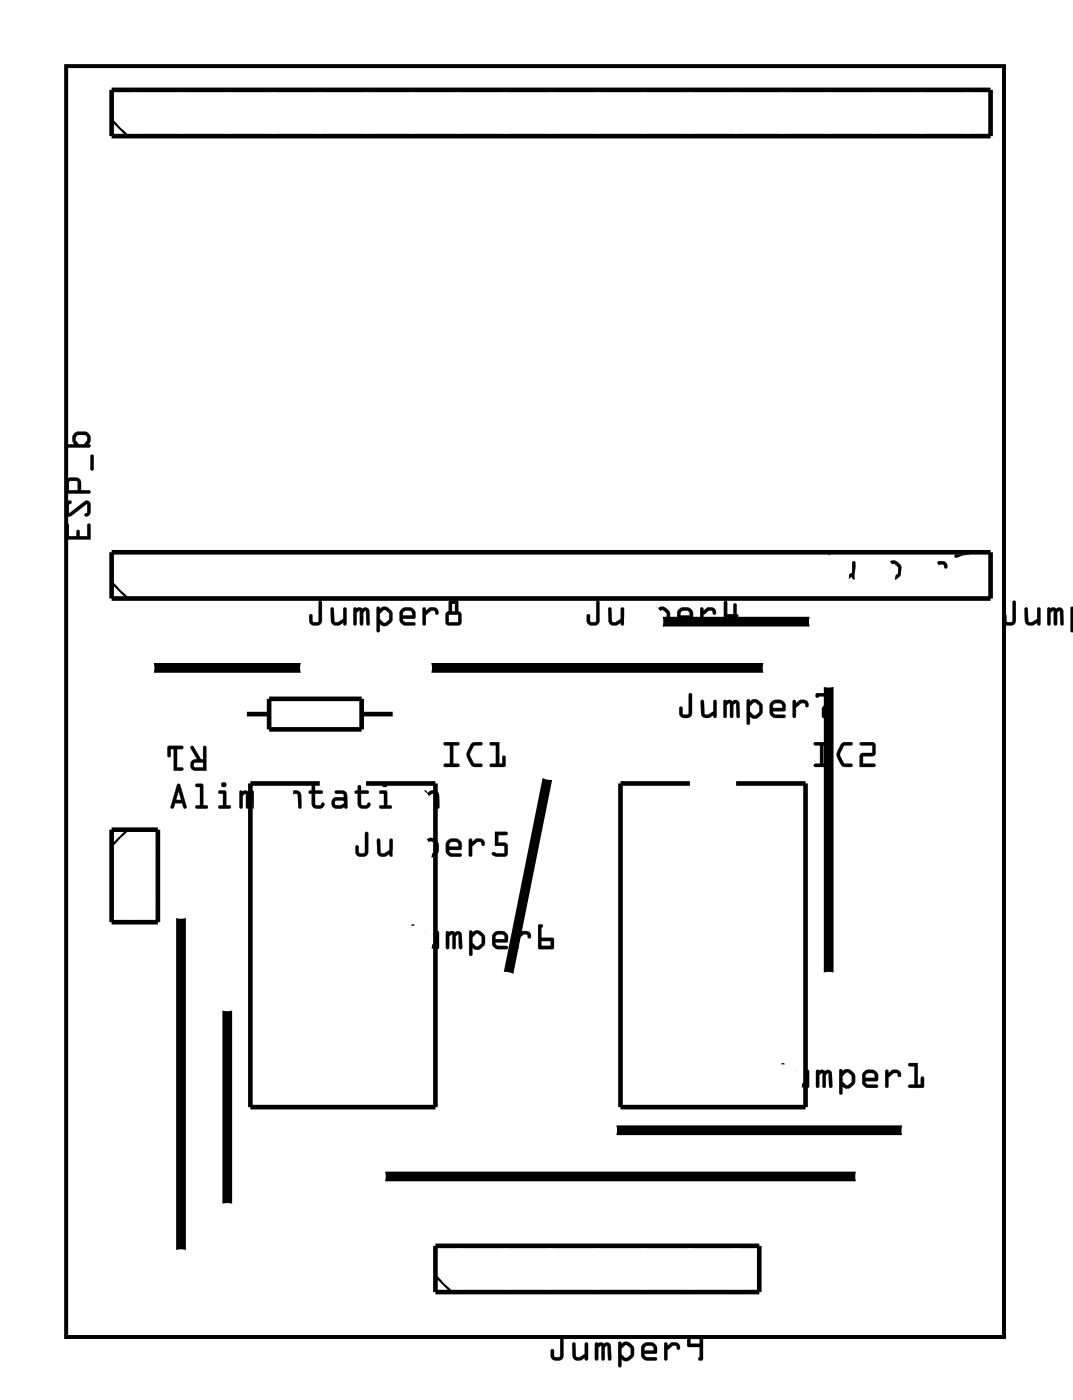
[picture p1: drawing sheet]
<svg xmlns="http://www.w3.org/2000/svg" width="59mm" height="77mm" viewBox="0 0 59 77" stroke-linecap="round" stroke-linejoin="round" font-family="sans-serif">
<path d="M3.6 3.6h51.5v69.8h-51.5z" fill="none" stroke="#000" stroke-width=".2"/>
<g fill="#000">
<path d="M3.6 3.6h51.5v69.8h-51.5zM3.6 3.6v69.8h51.5v-69.8z"/>
<path d="M3.6 28.8h.2v.7h.4v-.3l.1-.1 .1 .1v.3h.4v-.6l.1-.1 .1 .8h-1.4zM3.7 27.6l.1-.1 .1 .1-.1 .1v.5l.8-.7h.2l.2 .2v.5l-.2 .2-.2-.1 .2-.2v-.4l-.9 .6-.2 .1-.1-.2zM3.7 26.3l.2-.1 .4 .1 .1 .1v.5h.5l.1 .2h-1.4zM3.8 26.4v.5h.5l-.1-.5zM5 25l.1 .1v.7h-.1zM4.1 23.8l.2-.1 .5 .1 .2 .1v.3l-.1 .2 .1 .1-.1 .1h-1.3l.1-.2h.4l-.1-.4zM4.2 23.9v.3l.1 .2h.3l.2-.2-.1-.3z"/>
<path d="M3.6 28.8h.2v.7h.4v-.3a.1 .1 0 0 1 .1-.1 .1 .1 0 0 1 .1 .1v.3h.4v-.6a.1 .1 0 0 1 .1-.1 .1 .1 0 0 1 .1 .1v.7h-1.4zM3.6 28.8v.8h1.4l-.1-.8-.1 .1v.6h-.4v-.3l-.1-.1-.1 .1v.3h-.4v-.7zM3.7 27.6l.1-.1a.13 .13 0 0 1 .1 .1 .13 .13 0 0 1-.1 .1v.5l.8-.7 .3 .1 .1 .6-.3 .2a.13 .13 0 0 1 0-.2 .13 .13 0 0 1 .1-.1v-.4l-.9 .6a.21 .21 0 0 1-.2 .1 .21 .21 0 0 1-.1-.2zM3.7 27.6l-.1 .6a.2 .2 0 0 0 .3 .1l.9-.6v.4l-.1 .2h.1l.1-.1 .1-.5a.19 .19 0 0 0-.1-.2 .19 .19 0 0 0-.2 .1l-.9 .6v-.5l.1-.1zM3.7 26.3l.2-.1h.4l.1 .2v.5h.5a.1 .1 0 0 1 .1 .1 .1 .1 0 0 1-.1 .1h-1.3v-.6zM3.7 26.3l-.1 .8h1.4l-.1-.2h-.5v-.5l-.1-.1zM3.8 26.4v.5h.5l-.1-.5zM3.8 26.4h.5v.5h-.5zM5 25h.1l.1 .8a.1 .1 0 0 1-.1 .1 .1 .1 0 0 1-.1-.1zM5 25v.8h.1v-.7zM4.1 23.8l.2-.1 .5 .1 .2 .2-.1 .4a.1 .1 0 0 1 .1 .1 .1 .1 0 0 1-.1 .1h-1.2a.1 .1 0 0 1-.1-.1 .1 .1 0 0 1 .1-.1h.4l-.1-.2zM4.1 23.8l-.1 .4 .1 .2h-.4l-.1 .2h1.3v-.2h-.1l.2-.2-.1-.4-.2-.1zM4.2 24v.2l.1 .2h.3l.2-.2-.1-.3zM4.2 23.9h.5l.1 .1v.2l-.2 .2h-.3l-.2-.2z"/>
<path d="M17.5 33l.2 .1v1a.37 .37 0 0 1-.4 .3 .37 .37 0 0 1-.3-.3v-.3a.1 .1 0 0 1 .1-.1 .1 .1 0 0 1 .1 .1v.4l.3-.1zM17.5 33v1.1l-.3 .1-.1-.5-.1 .1v.3a.35 .35 0 0 0 .3 .3 .35 .35 0 0 0 .4-.3v-1zM18.2 33.4h.1l.1 .7v.1l.4-.2v-.5a.1 .1 0 0 1 .1-.1 .1 .1 0 0 1 .1 .1v.8a.1 .1 0 0 1-.1 .1 .11 .11 0 0 1-.1-.2 .39 .39 0 0 1-.6-.1zM18.2 33.4v.7a.32 .32 0 0 0 .5 .2l.2-.1v.1h.1v-.9h-.1v.6l-.5 .2-.1-.1v-.7zM19.4 33.4h.3l.2 .1a.21 .21 0 0 1 .2-.1 .21 .21 0 0 1 .2 .2v.7a.1 .1 0 0 1-.1 .1 .1 .1 0 0 1-.1-.1v-.8l-.2 .1v.7a.1 .1 0 0 1 0 .1 .1 .1 0 0 1-.1-.1l-.1-.8-.1 .2v.6a.1 .1 0 0 1-.1 .1 .1 .1 0 0 1-.1-.1zM19.4 33.4v.9h.2v-.6l.1-.2 .1 .8h.1v-.7l.2-.1v.8h.2l-.1-.9zM20.7 33.4h.1l.1 .1 .1-.2h.2l.3 .2 .1 .2a.5 .5 0 0 1-.3 .6l-.3 .1-.1-.1v.3a.1 .1 0 0 1-.1 .1 .1 .1 0 0 1-.1-.1zM20.7 33.4v1.2l.1 .1v-.1v-.4l.2 .2 .3-.1 .2-.2v-.4l-.3-.3-.2-.1-.2 .2v-.1zM21 33.5l-.1 .2v.3l.3 .2 .2-.2v-.3l-.2-.2zM21 33.5h.2l.2 .2v.3l-.3 .2-.3-.2 .1-.3zM22 33.5l.3-.1h.3l.1 .1 .1 .2v.3h-.7l.1 .2h.5a.1 .1 0 0 1 .1 .1 .1 .1 0 0 1-.1 .1h-.5l-.2-.2-.1-.2zM22 33.5l-.1 .5 .1 .2 .2 .1h.6v-.1h-.6l-.1-.2h.7v-.3l-.1-.2-.4-.1zM22.1 33.6v.2h.5l-.1-.2zM22.1 33.6l.4-.1 .1 .3h-.5zM23.2 33.4h.2v.2l.2-.2a.33 .33 0 0 1 .3 0 .33 .33 0 0 1 .2 .3 .14 .14 0 0 1-.2 0 .14 .14 0 0 1-.1-.1l-.1-.1-.3 .3v.5a.1 .1 0 0 1-.1 .1 .1 .1 0 0 1-.1-.1zM23.2 33.4l.1 .9h.1v-.5l.3-.3h.1l.2 .3a.23 .23 0 0 0 0-.3 .23 .23 0 0 0-.2-.1h-.2l-.2 .2-.1-.2zM24.7 33h.5v.6l.1 .2v.4l-.1 .2h-.6l-.1-.1v-.5l.1-.2zM24.7 33l-.1 .6-.1 .2v.4l.1 .1h.6l.1-.1v-.4l-.1-.2-.1-.5zM24.6 33.8v.4h.6v-.4zM24.6 33.8h.6v.4h-.6zM24.8 33.2v.4h.2v-.4zM24.8 33.2h.2v.4h-.2z"/>
<path d="M17.5 33l.2 .1v1a.36 .36 0 0 1-.4 .3 .36 .36 0 0 1-.3-.3v-.3l.1-.1v.1l.1 .4 .3-.1zM18.2 33.4h.1l.1 .7v.1l.4-.2 .1-.6h.1v.9h-.1l-.1-.1a.38 .38 0 0 1-.3 .2 .38 .38 0 0 1-.3-.3zM19.4 33.4h.8l.1 .9h-.2v-.8l-.2 .1v.7h-.1l-.1-.8-.1 .2v.6h-.2zM20.7 33.4h.1l.1 .1 .1-.2 .2 .1 .3 .2a.54 .54 0 0 1-.4 .8l-.2-.1-.1 .4h-.1zM21 33.5l-.1 .2v.3l.2 .2 .3-.2v-.3l-.2-.2zM22 33.5l.3-.1h.3l.1 .1 .1 .2v.3h-.7l.1 .2h.6v.1l-.6 .1-.2-.2-.1-.2zM22.1 33.6v.2h.5l-.1-.2zM23.2 33.4h.2v.2l.2-.2a.33 .33 0 0 1 .3 0 .33 .33 0 0 1 .2 .3 .12 .12 0 0 1-.2 0 .12 .12 0 0 1 0-.1l-.2-.1-.3 .3v.5l-.1 .1zM24.7 33l.5 .1v.5l.1 .2v.4l-.1 .1-.6 .1-.1-.2v-.4l.1-.2zM24.6 33.8v.4h.6v-.4zM24.8 33.2v.4h.2v-.4z"/>
<path d="M32.8 33l.1 .1v1a.37 .37 0 0 1-.3 .3 .37 .37 0 0 1-.4-.3v-.3a.1 .1 0 0 1 .1-.1 .1 .1 0 0 1 .1 .1v.4l.3-.1zM32.8 33l-.1 1.1-.3 .1-.1-.5-.1 .1v.3a.35 .35 0 0 0 .4 .3 .35 .35 0 0 0 .3-.3v-1zM33.4 33.4h.2v.7l.1 .1 .4-.2v-.5a.1 .1 0 0 1 .1-.1 .1 .1 0 0 1 .1 .1v.8a.11 .11 0 0 1-.2 .1 .1 .1 0 0 1 0-.2 .39 .39 0 0 1-.7-.1zM33.4 33.4v.7a.32 .32 0 0 0 .5 .2l.2-.1v.1h.1v-.9h-.1v.6l-.4 .2-.1-.1v-.7zM34.7 33.4h.3l.1 .1a.21 .21 0 0 1 .3-.1 .21 .21 0 0 1 .1 .2v.7a.1 .1 0 0 1 0 .1 .1 .1 0 0 1-.1-.1l-.1-.8-.1 .1v.7a.1 .1 0 0 1-.1 .1 .1 .1 0 0 1-.1-.1l-.1-.8-.1 .2v.6a.1 .1 0 0 1-.1 .1 .1 .1 0 0 1-.1-.1zM34.7 33.4v.9h.1v-.6l.1-.2 .1 .8h.2v-.7l.1-.1 .1 .8h.1l-.1-.9zM35.9 33.4h.2v.1l.2-.2h.2l.2 .2 .1 .2a.5 .5 0 0 1-.2 .6l-.3 .1-.2-.1v.3a.1 .1 0 0 1-.1 .1 .1 .1 0 0 1-.1-.1zM36 33.4l-.1 1.2 .1 .1 .1-.1v-.4l.2 .2 .2-.1 .3-.2v-.4l-.3-.3-.2-.1-.2 .2v-.1zM36.3 33.5l-.2 .2v.3l.3 .2 .2-.2v-.3l-.2-.2zM36.3 33.5h.1l.2 .2v.3l-.2 .2-.3-.2v-.3zM37.3 33.5l.2-.1h.3l.2 .1 .1 .2-.1 .3h-.6l.1 .2h.5a.1 .1 0 0 1 .1 .1 .1 .1 0 0 1-.1 .1h-.5l-.2-.2-.1-.2zM37.3 33.5l-.1 .5 .1 .2 .2 .1h.5v-.1h-.5l-.2-.2h.7v-.3l-.1-.2-.4-.1zM37.4 33.6v.2h.5l-.1-.2zM37.4 33.6l.4-.1 .1 .3h-.6zM38.5 33.4h.1v.2l.2-.2a.33 .33 0 0 1 .4 0 .33 .33 0 0 1 .1 .3 .14 .14 0 0 1-.2 0 .14 .14 0 0 1 0-.1l-.2-.1-.3 .3v.5a.1 .1 0 0 1-.1 .1 .1 .1 0 0 1-.1-.1zM38.5 33.4v.9h.1v-.5l.3-.3h.2l.2 .3a.23 .23 0 0 0 0-.3 .23 .23 0 0 0-.2-.1h-.3l-.2 .2v-.2zM39.8 33h.1v.7h.4v-.5a.1 .1 0 0 1 .1-.1 .1 .1 0 0 1 .1 .1l-.1 .5a.09 .09 0 0 1 .1 .1 .09 .09 0 0 1-.1 .1l.1 .4a.1 .1 0 0 1-.1 .1 .1 .1 0 0 1-.1-.1v-.4h-.6zM39.8 33l-.1 .9h.6v.4h.1v-.4l.1-.1-.1-.1v-.5h-.1v.5h-.4v-.6z"/>
<path d="M32.8 33l.1 .1v1a.36 .36 0 0 1-.3 .3 .36 .36 0 0 1-.4-.3v-.3l.1-.1 .1 .1v.4l.3-.1zM33.4 33.4h.2v.7l.1 .1 .4-.2v-.6h.1v.9h-.1v-.1a.38 .38 0 0 1-.4 .2 .38 .38 0 0 1-.3-.3zM34.7 33.4h.7l.1 .9h-.1l-.1-.8-.1 .1v.7h-.2v-.8l-.2 .2v.6h-.1zM35.9 33.4h.2v.1l.2-.2 .2 .1 .3 .2a.54 .54 0 0 1-.4 .8l-.3-.1v.4h-.2zM36.3 33.5l-.2 .2v.3l.3 .2 .2-.2v-.3l-.2-.2zM37.3 33.5l.2-.1h.3l.2 .1 .1 .2-.1 .3h-.6l.1 .2h.5v.1l-.5 .1-.2-.2-.1-.2zM37.4 33.6v.2h.5l-.1-.2zM38.5 33.4h.1v.2l.2-.2a.33 .33 0 0 1 .4 0 .33 .33 0 0 1 .1 .3 .12 .12 0 0 1-.2 0 .12 .12 0 0 1 0-.1l-.2-.1-.3 .3v.5l-.1 .1zM39.8 33l.1 .1v.6h.4v-.5h.1v.5l.1 .1-.1 .1v.5l-.1-.1v-.4h-.6z"/>
<path d="M37.8 38.1l.2 .1v1a.37 .37 0 0 1-.4 .3 .37 .37 0 0 1-.3-.3v-.3a.1 .1 0 0 1 .1-.1 .1 .1 0 0 1 .1 .1v.3h.3zM37.8 38.1v1.1h-.3l-.1-.4-.1 .1v.3a.35 .35 0 0 0 .3 .2 .35 .35 0 0 0 .4-.2v-1zM38.5 38.5h.2v.7l.1 .1 .4-.2v-.6a.1 .1 0 0 1 .1-.1 .1 .1 0 0 1 .1 .1v.8a.11 .11 0 0 1-.2 .1 .1 .1 0 0 1 0-.1 .39 .39 0 0 1-.7-.1zM38.5 38.5v.7a.32 .32 0 0 0 .5 .2l.2-.1v.1h.1v-.9h-.1v.6l-.4 .2-.1-.1-.1-.7zM39.7 38.5l.3-.1 .2 .1a.21 .21 0 0 1 .2 0 .21 .21 0 0 1 .2 .1v.7a.1 .1 0 0 1-.1 .1 .1 .1 0 0 1-.1 0v-.8l-.1 .1v.6a.1 .1 0 0 1-.1 .1 .1 .1 0 0 1-.1-.1l-.1-.7-.1 .1v.6a.1 .1 0 0 1-.1 .1 .1 .1 0 0 1-.1-.1zM39.8 38.5v.9h.1v-.7l.1-.1 .1 .8h.1v-.7l.2-.1v.8h.2l-.1-.9zM41 38.4h.2v.1l.1-.1h.3l.2 .2 .1 .2a.5 .5 0 0 1-.3 .6l-.2 .1-.2-.2v.4a.1 .1 0 0 1-.1 .1 .1 .1 0 0 1-.1-.1zM41 38.4v1.3l.1 .1 .1-.1v-.4l.2 .2 .2-.1 .2-.2 .1-.4-.4-.4h-.2l-.1 .2-.1-.2zM41.4 38.6l-.2 .2v.3l.3 .2 .2-.2v-.3l-.2-.2zM41.4 38.6h.1l.2 .2v.3l-.2 .2-.3-.2v-.3zM42.3 38.6l.3-.2h.3l.1 .2 .1 .2v.2l-.7 .1 .2 .1 .4 .1a.1 .1 0 0 1 .1 .1 .1 .1 0 0 1-.1 0h-.5l-.2-.1v-.2zM42.3 38.6v.5l.1 .2 .2 .1h.5v-.1h-.5l-.2-.2 .7-.1v-.2l-.1-.3h-.4zM42.5 38.7l-.1 .2h.6l-.2-.3zM42.5 38.7l.4-.1 .1 .3h-.6zM43.5 38.5h.2v.1l.2-.1a.33 .33 0 0 1 .4 0 .33 .33 0 0 1 .1 .3 .14 .14 0 0 1-.2 0 .14 .14 0 0 1 0-.2h-.2l-.3 .3v.4a.1 .1 0 0 1-.1 .1 .1 .1 0 0 1-.1-.1zM43.6 38.5v.9h.1v-.5l.3-.3h.2l.1 .2a.23 .23 0 0 0 .1-.2 .23 .23 0 0 0-.3-.1h-.2l-.2 .2v-.2zM44.8 38.1h.9v.5l-.4 .3v.4a.1 .1 0 0 1-.1 .1 .1 .1 0 0 1-.1-.1v-.4l.4-.3v-.3h-.5h-.2zM44.8 38.1v.2l.7-.1v.4l-.4 .3v.5h.1l.1-.5 .3-.3 .1-.5z"/>
<path d="M37.8 38.1l.2 .1v1a.36 .36 0 0 1-.4 .2 .36 .36 0 0 1-.3-.2v-.3l.1-.1 .1 .1v.3h.3zM38.5 38.5h.1l.1 .7 .1 .1 .4-.2v-.6h.1v.9h-.1v-.1a.38 .38 0 0 1-.4 .1 .38 .38 0 0 1-.3-.2zM39.7 38.5h.8l.1 .9h-.1l-.1-.8-.1 .1-.1 .7h-.1l-.1-.8-.1 .1v.7h-.2zM41 38.4h.1l.1 .1 .1-.1h.3l.3 .3a.54 .54 0 0 1-.4 .8l-.3-.2v.5h-.2zM41.4 38.6l-.2 .2v.3l.3 .2 .2-.2v-.3l-.2-.2zM42.3 38.6l.3-.2 .3 .1 .1 .1 .1 .2v.2l-.7 .1 .2 .2h.5v.1h-.5l-.2-.1-.1-.2zM42.5 38.7l-.1 .2h.6l-.1-.3zM43.5 38.5h.2v.1l.2-.1a.33 .33 0 0 1 .3 0 .33 .33 0 0 1 .2 .3 .12 .12 0 0 1-.2 0 .12 .12 0 0 1 0-.2h-.2l-.3 .3v.5h-.1zM44.8 38.1h.9l-.1 .5-.3 .3v.5h-.2v-.5l.4-.3v-.3h-.7z"/>
<path d="M45.5 30.5h.1v1.1a.37 .37 0 0 1-.3 .2 .37 .37 0 0 1-.4-.2v-.3a.1 .1 0 0 1 .1-.1 .1 .1 0 0 1 .1 .1v.3h.3zM45.5 30.5l-.1 1.1h-.3l-.1-.4-.1 .1v.3a.35 .35 0 0 0 .4 .2 .35 .35 0 0 0 .3-.2v-1.1zM46.1 30.8l.2 .1v.7h.1l.4-.1v-.6a.1 .1 0 0 1 .1-.1 .1 .1 0 0 1 .1 .1v.8a.11 .11 0 0 1-.2 .1 .1 .1 0 0 1 0-.1 .39 .39 0 0 1-.7-.1zM46.1 30.9v.7a.32 .32 0 0 0 .5 .2l.2-.1v.1h.1v-.9h-.1v.6l-.4 .2-.1-.1v-.7zM47.4 30.8h.3l.1 .1a.21 .21 0 0 1 .3-.1 .21 .21 0 0 1 .1 .2v.7a.1 .1 0 0 1 0 .1 .1 .1 0 0 1-.1-.1l-.1-.7-.1 .1v.6a.1 .1 0 0 1-.1 .1 .1 .1 0 0 1-.1-.1l-.1-.7-.1 .1v.6a.1 .1 0 0 1-.1 .1 .1 .1 0 0 1-.1-.1zM47.4 30.9v.9h.1v-.7l.1-.1 .1 .8h.2v-.7l.1-.1 .1 .7 .1 .1-.1-.9zM48.6 30.8h.2v.1l.2-.1h.2l.2 .2 .1 .2a.5 .5 0 0 1-.2 .6l-.3 .1-.2-.2v.4a.1 .1 0 0 1-.1 .1 .1 .1 0 0 1-.1-.1zM48.7 30.8l-.1 1.3 .1 .1 .1-.1v-.4l.2 .1h.2l.3-.2v-.4l-.3-.4h-.2l-.2 .1v-.1zM49 31l-.2 .2v.3l.3 .2 .2-.2v-.3l-.2-.2zM49 31h.1l.2 .2v.3l-.2 .2-.3-.2v-.3zM50 30.9l.2-.1h.3l.2 .1 .1 .2-.1 .3h-.6l.1 .2h.5a.1 .1 0 0 1 .1 .1 .1 .1 0 0 1-.1 .1h-.5l-.2-.1-.1-.2zM50 31l-.1 .5 .1 .2 .2 .1h.5v-.1l-.5-.1-.2-.1v-.1h.7v-.3l-.1-.2-.4-.1zM50.1 31.1v.2h.5l-.1-.3zM50.1 31.1l.4-.1 .1 .3h-.6zM51.2 30.8h.1v.2l.2-.2a.33 .33 0 0 1 .4 .1 .33 .33 0 0 1 .1 .3 .14 .14 0 0 1-.2 0 .14 .14 0 0 1 0-.2h-.2l-.3 .3v.4a.1 .1 0 0 1-.1 .1 .1 .1 0 0 1-.1-.1zM51.2 30.9v.9h.1v-.6l.3-.2h.2l.2 .2a.23 .23 0 0 0 0-.2 .23 .23 0 0 0-.2-.2h-.3l-.2 .2v-.1zM52.4 30.5l.7-.1 .2 .2-.1 .5 .1 .6-.2 .1h-.6a.1 .1 0 0 1-.1-.1 .1 .1 0 0 1 .1-.1h.6v-.3l-.4-.1a.1 .1 0 0 1-.1-.1 .1 .1 0 0 1 .1-.1h.4v-.4h-.6zM52.4 30.5l.1 .1h.6v.4l-.5 .1v.1h.5v.5h-.6l-.1 .1h.8l.1-.2-.1-.5 .1-.5-.2-.1z"/>
<path d="M45.5 30.5h.1v1.1a.36 .36 0 0 1-.3 .2 .36 .36 0 0 1-.4-.2v-.3l.1-.1 .1 .1v.3h.3zM46.1 30.9h.2v.7h.1l.4-.1v-.6h.1v.9h-.1v-.1a.38 .38 0 0 1-.4 .1 .38 .38 0 0 1-.3-.2zM47.4 30.9h.7l.1 .9h-.1l-.1-.8-.1 .1v.7h-.2v-.8l-.2 .1v.7h-.1zM48.6 30.8h.2v.1l.2-.1h.2l.3 .3a.54 .54 0 0 1-.4 .8l-.3-.2v.4h-.2zM49 31l-.2 .2v.3l.3 .2 .2-.2v-.3l-.2-.2zM50 31l.2-.2h.3l.2 .1 .1 .2-.1 .3-.6 .1 .1 .1h.5v.2h-.5l-.2-.1-.1-.2zM50.1 31.1v.2h.5l-.1-.3zM51.2 30.9h.1v.1l.2-.2a.33 .33 0 0 1 .4 .1 .33 .33 0 0 1 .1 .3 .12 .12 0 0 1-.2 0 .12 .12 0 0 1 0-.2h-.2l-.3 .3v.5h-.1zM52.4 30.5h.7l.2 .1-.1 .5 .1 .5-.1 .2h-.8l.1-.2h.6v-.3l-.5-.1v-.1l.5-.1v-.4h-.6z"/>
<path d="M55.6 33l.2 .1v1a.37 .37 0 0 1-.4 .3 .37 .37 0 0 1-.3-.3v-.3a.1 .1 0 0 1 .1-.1 .1 .1 0 0 1 .1 .1v.4l.3-.1zM55.6 33v1.1l-.3 .1-.1-.5-.1 .1v.3a.35 .35 0 0 0 .3 .3 .35 .35 0 0 0 .4-.3v-1zM56.3 33.4h.1l.1 .7v.1l.4-.2v-.5a.1 .1 0 0 1 .1-.1 .1 .1 0 0 1 .1 .1v.8a.1 .1 0 0 1-.1 .1 .11 .11 0 0 1-.1-.2 .39 .39 0 0 1-.6-.1zM56.3 33.4v.7a.32 .32 0 0 0 .5 .2l.2-.1v.1h.1v-.9h-.1v.6l-.5 .2-.1-.1v-.7zM57.5 33.4h.3l.2 .1a.21 .21 0 0 1 .2-.1 .21 .21 0 0 1 .2 .2v.7a.1 .1 0 0 1-.1 .1 .1 .1 0 0 1-.1-.1v-.8l-.2 .1v.7a.1 .1 0 0 1 0 .1 .1 .1 0 0 1-.1-.1l-.1-.8-.1 .2v.6a.1 .1 0 0 1-.1 .1 .1 .1 0 0 1-.1-.1zM57.5 33.4v.9h.2v-.6l.1-.2 .1 .8h.1v-.7l.2-.1v.8h.2l-.1-.9zM58.8 33.4h.1l.1 .1v-.2v1.3a.1 .1 0 0 1-.1 .1 .1 .1 0 0 1-.1-.1zM58.8 33.4v1.2l.1 .1v-.1l.1-1.3-.1 .2v-.1zM59 33.5v.7zM59 33.5v.7zM59 33.4v1zM59 33.4v.9zM59 33.6v.2zM59 33.5v.3zM59 33.4v1zM59 33.4v.9zM59 33v1.4zM59 33v1.4z"/>
<path d="M55.6 33l.2 .1v1a.36 .36 0 0 1-.4 .3 .36 .36 0 0 1-.3-.3v-.3l.1-.1v.1l.1 .4 .3-.1zM56.3 33.4h.1l.1 .7v.1l.4-.2 .1-.6h.1v.9h-.1l-.1-.1a.38 .38 0 0 1-.3 .2 .38 .38 0 0 1-.3-.3zM57.5 33.4h.8l.1 .9h-.2v-.8l-.2 .1v.7h-.1l-.1-.8-.1 .2v.6h-.2zM58.8 33.4h.1l.1 .1v-.2v1.3l-.1 .1-.1-.1zM59 33.5v.7zM59 33.4v1zM59 33.5v.3zM59 33.4v1zM59 33v1.4z"/>
<path d="M9.7 43.1h.2l.4 1.2-.1 .1h-.1l-.1-.3h-.4l-.1 .3h-.1zM9.8 43.1l-.4 1.2 .1 .1 .1-.3h.4l.1 .3h.1v-.1l-.3-1.2zM9.8 43.5l-.1 .4h.2zM9.8 43.4l.2 .6h-.3zM10.7 43.1h.5v1.1h.1a.1 .1 0 0 1 .1 .1 .1 .1 0 0 1-.1 .1h-.5a.1 .1 0 0 1-.1-.1 .1 .1 0 0 1 .1-.1h.2v-1h-.2zM10.8 43.1v.1h.2v1l-.2 .1-.1 .1h.7v-.1l-.3-.1v-1.1zM12 43.4h.4v.8h.2a.1 .1 0 0 1 .1 .1 .1 .1 0 0 1-.1 .1h-.5a.1 .1 0 0 1-.1-.1 .1 .1 0 0 1 .1-.1h.1v-.6h-.2zM12 43.5v.1h.3v.6l-.3 .1v.1h.6v-.1l-.2-.1v-.7zM12.1 43.1a.15 .15 0 0 1 .3 0 .15 .15 0 0 1-.3 0zM12.2 43.1a.13 .13 0 0 0 .2 0 .13 .13 0 0 0-.2 0zM13.2 43.4h.3l.1 .1a.21 .21 0 0 1 .3-.1 .21 .21 0 0 1 .1 .2l.1 .7a.1 .1 0 0 1-.1 .1 .1 .1 0 0 1-.1-.1l-.1-.7-.1 .1v.6a.1 .1 0 0 1-.1 .1 .1 .1 0 0 1-.1-.1v-.7l-.2 .1v.6a.1 .1 0 0 1-.1 .1 .1 .1 0 0 1-.1-.1zM13.2 43.5v.9h.1v-.7l.2-.1v.8h.2v-.7l.1-.1 .1 .7 .1 .1-.1-.9zM14.5 43.5l.2-.1h.3l.2 .1 .1 .2v.3h-.7l.1 .2h.5a.1 .1 0 0 1 .1 .1 .1 .1 0 0 1-.1 .1h-.5l-.2-.1-.1-.2zM14.5 43.6l-.1 .5 .1 .2 .2 .1h.6l-.1-.1-.5-.1-.1-.1v-.1h.7v-.3l-.1-.2-.5-.1zM14.6 43.7v.2h.5l-.1-.3zM14.6 43.7l.4-.1 .1 .3h-.5zM15.7 43.4h.1l.1 .2a.39 .39 0 0 1 .6 .1l.1 .6a.09 .09 0 0 1-.1 .1 .09 .09 0 0 1-.1-.1v-.6l-.3-.1-.2 .2v.5a.1 .1 0 0 1-.1 .1 .1 .1 0 0 1-.1-.1zM15.7 43.5v.9l.2-.1v-.5l.2-.2h.3v.8h.1v-.7a.32 .32 0 0 0-.5-.2l-.1 .1-.1-.1zM17.1 43.1l.2 .1v.2h.3a.1 .1 0 0 1 .1 .1 .1 .1 0 0 1-.1 .1h-.3v.6h.3l.1-.1h.1a.21 .21 0 0 1 0 .3 .21 .21 0 0 1-.2 0h-.3l-.2-.1v-.7h-.1a.1 .1 0 0 1-.1-.1 .1 .1 0 0 1 .1-.1h.1zM17.2 43.2l-.1 .2-.1 .1 .1 .1v.6a.37 .37 0 0 0 .4 .2 .37 .37 0 0 0 .3-.2l-.1-.1-.1 .1h-.3v-.6h.4v-.1l-.1-.1h-.3v-.2zM18.4 43.4h.4l.2 .1 .1 .8a.09 .09 0 0 1-.1 .1 .09 .09 0 0 1-.1-.1l-.4 .1a.32 .32 0 0 1-.3-.3 .32 .32 0 0 1 .3-.3h.4l-.1-.2h-.4zM18.4 43.5v.1l.5 .1v.1h-.4a.31 .31 0 0 0-.3 .3 .31 .31 0 0 0 .3 .3l.4-.1 .1 .1v-.7l-.1-.2zM18.4 44v.2h.3l.2-.1-.1-.1zM18.4 44h.4l.1 .1-.2 .1h-.3zM19.7 43.1l.1 .1v.2h.4a.1 .1 0 0 1 .1 .1 .1 .1 0 0 1-.1 .1h-.4v.6h.3l.1-.1h.1a.21 .21 0 0 1 0 .3 .21 .21 0 0 1-.2 0h-.3l-.1-.1-.1-.7a.1 .1 0 0 1-.1-.1 .1 .1 0 0 1 .1-.1zM19.7 43.2v.2l-.2 .1 .2 .1v.6a.37 .37 0 0 0 .3 .2 .37 .37 0 0 0 .3-.2v-.1l-.2 .1h-.3v-.6h.4v-.1v-.1h-.4v-.2zM20.8 43.4h.4l.1 .8h.1a.1 .1 0 0 1 .1 .1 .1 .1 0 0 1-.1 .1h-.5a.1 .1 0 0 1-.1-.1 .1 .1 0 0 1 .1-.1h.2v-.6h-.2zM20.9 43.5v.1h.2v.6l-.2 .1-.1 .1h.7v-.1l-.3-.1v-.7zM21 43.1a.15 .15 0 0 1 .3 0 .15 .15 0 0 1-.3 0zM21 43.1a.15 .15 0 0 0 .3 0 .15 .15 0 0 0-.3 0zM22 43.9a.51 .51 0 0 1 1 0 .51 .51 0 0 1-1 0zM22 43.9a.49 .49 0 0 0 .9 0 .49 .49 0 0 0-.9 0zM22.2 43.7v.5h.1h.4l-.1-.5-.3-.1zM22.2 43.7l.3-.1 .2 .1v.4l-.1 .1h-.3h-.1zM23.3 43.4h.1v.2a.39 .39 0 0 1 .7 .1v.6a.09 .09 0 0 1-.1 .1 .09 .09 0 0 1 0-.1l-.1-.6-.2-.1-.3 .2v.5a.1 .1 0 0 1-.1 .1 .1 .1 0 0 1-.1-.1zM23.3 43.5v.9l.1-.1v-.5l.3-.2h.2l.1 .8h.1v-.7a.32 .32 0 0 0-.5-.2l-.2 .1v-.1z"/>
<path d="M9.8 43.1h.1l.3 1.2v.1h-.1l-.1-.3h-.4l-.1 .3h-.1zM9.8 43.5l-.1 .4h.2zM10.7 43.1h.5v1.1l.2 .1v.1h-.7l.1-.2h.2v-1h-.2zM12 43.5h.4v.7l.3 .1-.1 .1h-.6v-.2h.2v-.6h-.2zM12.2 43.1a.14 .14 0 0 1 .2 0 .14 .14 0 0 1-.2 0zM13.2 43.5h.8v.9h-.1l-.1-.8-.1 .1v.7h-.2v-.8l-.2 .1v.7h-.1zM14.5 43.6l.2-.2h.3l.2 .1 .1 .2v.3l-.7 .1 .1 .1h.5l.1 .2h-.6l-.2-.1-.1-.2zM14.6 43.7v.2h.5l-.1-.3zM15.7 43.5h.1l.1 .1a.38 .38 0 0 1 .3-.2 .38 .38 0 0 1 .3 .3v.7h-.1l-.1-.7-.2-.1-.2 .2v.6h-.2zM17.1 43.2h.2v.2h.4v.1v.1h-.4v.6h.3l.1-.1h.1a.35 .35 0 0 1-.3 .4 .35 .35 0 0 1-.4-.3v-.6l-.2-.1 .2-.1zM18.4 43.5l.5-.1 .2 .3v.7l-.2-.1-.4 .1a.32 .32 0 0 1-.3-.3 .32 .32 0 0 1 .3-.3h.4v-.1l-.5-.1zM18.4 44v.2h.3l.2-.1-.1-.1zM19.7 43.2h.1v.2h.4l.1 .1-.1 .1h-.4v.6h.3l.2-.1a.35 .35 0 0 1-.3 .4 .35 .35 0 0 1-.4-.3v-.6l-.1-.1 .1-.1zM20.8 43.5h.4l.1 .7 .2 .1v.1h-.7l.1-.2h.2v-.6h-.2zM21 43.1a.15 .15 0 0 1 .3 0 .15 .15 0 0 1-.3 0zM22 43.9a.5 .5 0 0 1 1 0 .5 .5 0 0 1-1 0zM22.2 43.7v.5h.1h.3l.1-.1v-.4l-.2-.1zM23.3 43.5h.1v.1a.38 .38 0 0 1 .4-.2 .38 .38 0 0 1 .3 .3v.7h-.1l-.1-.7-.2-.1-.3 .2v.6h-.1z"/>
<path d="M10.5 41h.1l.4 .7h.2v-.7h.1v.1v1.2h-.6a.32 .32 0 0 1-.2-.3 .32 .32 0 0 1 .3-.3zM10.7 41.9v.3h.5v-.3zM9.2 41h.9l-.1 .1h-.3v1.1h.3v.1h-.5v-1.2h-.1v.4l-.1 .1z"/>
<path d="M10.5 41h.1l.4 .7h.2l-.1-.6a.1 .1 0 0 1 .1-.1 .1 .1 0 0 1 .1 .1v1.2h-.6a.32 .32 0 0 1-.2-.3 .32 .32 0 0 1 .3-.3l-.3-.6zM10.5 41v.1l.3 .6a.31 .31 0 0 0-.3 .3 .31 .31 0 0 0 .2 .3h.6v-1.2v-.1h-.1v.7h-.2l-.4-.7zM10.7 41.9v.2l.5 .1v-.3zM10.7 41.9h.5v.3h-.5zM9.2 41h.8a.1 .1 0 0 1 .1 .1 .1 .1 0 0 1-.1 .1l-.3-.1v1.1l.3-.1a.1 .1 0 0 1 .1 .1 .1 .1 0 0 1-.1 .1h-.5v-1.2h-.1v.4a.1 .1 0 0 1-.1 .1 .1 .1 0 0 1-.1-.1zM9.2 41l.1 .6 .1-.1v-.4h.2l-.1 1.2h.5v-.1h-.3v-1.1h.3l.1-.1z"/>
<path d="M20.1 45.7l.1 .1v1a.37 .37 0 0 1-.3 .3 .37 .37 0 0 1-.4-.3v-.3a.1 .1 0 0 1 .1-.1 .1 .1 0 0 1 .1 .1v.4l.3-.1zM20.1 45.7l-.1 1.1-.3 .1-.1-.5-.1 .1v.3a.35 .35 0 0 0 .4 .3 .35 .35 0 0 0 .3-.3v-1zM20.7 46.1h.2v.7l.1 .1 .4-.2v-.5a.1 .1 0 0 1 .1-.1 .1 .1 0 0 1 .1 .1v.8a.11 .11 0 0 1-.2 .1 .1 .1 0 0 1 0-.2 .39 .39 0 0 1-.7-.1zM20.7 46.1v.7a.32 .32 0 0 0 .5 .2l.2-.1v.1h.1v-.9h-.1v.6l-.4 .2-.1-.1v-.7zM22 46.1h.3l.1 .1a.21 .21 0 0 1 .3-.1 .21 .21 0 0 1 .1 .2v.7a.1 .1 0 0 1 0 .1 .1 .1 0 0 1-.1-.1l-.1-.8-.1 .1v.7a.1 .1 0 0 1-.1 .1 .1 .1 0 0 1-.1-.1l-.1-.8-.1 .2v.6a.1 .1 0 0 1-.1 .1 .1 .1 0 0 1-.1-.1zM22 46.1v.9h.1v-.6l.1-.2 .1 .8h.2v-.7l.1-.1 .1 .8h.1l-.1-.9zM23.2 46.1h.2v.1l.2-.2h.2l.2 .2 .1 .2a.5 .5 0 0 1-.2 .6l-.3 .1-.2-.1v.3a.1 .1 0 0 1-.1 .1 .1 .1 0 0 1-.1-.1zM23.3 46.1l-.1 1.2 .1 .1 .1-.1v-.4l.2 .2 .2-.1 .3-.2v-.4l-.3-.3-.2-.1-.2 .2v-.1zM23.6 46.2l-.2 .2v.3l.3 .2 .2-.2v-.3l-.2-.2zM23.6 46.2h.1l.2 .2v.3l-.2 .2-.3-.2v-.3zM24.6 46.2l.2-.1h.3l.2 .1 .1 .2-.1 .3h-.6l.1 .2h.5a.1 .1 0 0 1 .1 .1 .1 .1 0 0 1-.1 .1h-.5l-.2-.2-.1-.2zM24.6 46.2l-.1 .5 .1 .2 .2 .1h.5v-.1h-.5l-.2-.2h.7v-.3l-.1-.2-.4-.1zM24.7 46.3v.2h.5l-.1-.2zM24.7 46.3l.4-.1 .1 .3h-.6zM25.8 46.1h.1v.2l.2-.2a.33 .33 0 0 1 .4 0 .33 .33 0 0 1 .1 .3 .14 .14 0 0 1-.2 0 .14 .14 0 0 1 0-.1l-.2-.1-.3 .3v.5a.1 .1 0 0 1-.1 .1 .1 .1 0 0 1-.1-.1zM25.8 46.1v.9h.1v-.5l.3-.3h.2l.2 .3a.23 .23 0 0 0 0-.3 .23 .23 0 0 0-.2-.1h-.3l-.2 .2v-.2zM27.2 45.7h.6a.1 .1 0 0 1 .1 .1 .1 .1 0 0 1-.1 .1h-.4v.4h.4l.1 .7-.2 .1-.6-.1a.1 .1 0 0 1-.1-.1 .1 .1 0 0 1 .1-.1l.6 .1v-.4h-.5zM27.2 45.7v.8h.5v.4l-.6-.1-.1 .1 .3 .1h.5l.1-.1v-.5l-.1-.1h-.5v-.4h.5l.1-.1z"/>
<path d="M20.1 45.7l.1 .1v1a.36 .36 0 0 1-.3 .3 .36 .36 0 0 1-.4-.3v-.3l.1-.1 .1 .1v.4l.3-.1zM20.7 46.1h.2v.7l.1 .1 .4-.2v-.6h.1v.9h-.1v-.1a.38 .38 0 0 1-.4 .2 .38 .38 0 0 1-.3-.3zM22 46.1h.7l.1 .9h-.1l-.1-.8-.1 .1v.7h-.2v-.8l-.2 .2v.6h-.1zM23.2 46.1h.2v.1l.2-.2 .2 .1 .3 .2a.54 .54 0 0 1-.4 .8l-.3-.1v.4h-.2zM23.6 46.2l-.2 .2v.3l.3 .2 .2-.2v-.3l-.2-.2zM24.6 46.2l.2-.1h.3l.2 .1 .1 .2-.1 .3h-.6l.1 .2h.5v.1l-.5 .1-.2-.2-.1-.2zM24.7 46.3v.2h.5l-.1-.2zM25.8 46.1h.1v.2l.2-.2a.33 .33 0 0 1 .4 0 .33 .33 0 0 1 .1 .3 .12 .12 0 0 1-.2 0 .12 .12 0 0 1 0-.1l-.2-.1-.3 .3v.5l-.1 .1zM27.2 45.7h.6l.1 .1-.1 .1h-.4v.4h.4l.1 .1v.5l-.2 .2h-.4a.15 .15 0 0 1-.2-.1 .15 .15 0 0 1 0-.2l.6 .1v-.4h-.5z"/>
<path d="M22.6 50.8l.2 .1v1a.37 .37 0 0 1-.4 .3 .37 .37 0 0 1-.4-.3v-.3a.1 .1 0 0 1 .1-.1 .1 .1 0 0 1 .1 .1l.1 .3h.2zM22.6 50.8v1.1h-.3l-.2-.4v.1v.3a.35 .35 0 0 0 .3 .2 .35 .35 0 0 0 .3-.2v-1zM23.3 51.2h.1v.7l.1 .1 .4-.2v-.6a.1 .1 0 0 1 .1-.1 .1 .1 0 0 1 .1 .1v.8a.1 .1 0 0 1-.1 .1 .1 .1 0 0 1-.1-.1 .39 .39 0 0 1-.7-.1zM23.3 51.2v.7a.32 .32 0 0 0 .5 .2l.1-.1 .1 .1h.1v-.9h-.2v.6l-.4 .2-.1-.1v-.7zM24.5 51.2l.3-.1 .2 .1a.21 .21 0 0 1 .2 0 .21 .21 0 0 1 .2 .1v.7a.1 .1 0 0 1-.1 .1 .1 .1 0 0 1-.1 0l-.1-.8-.1 .1v.6a.1 .1 0 0 1-.1 .1 .1 .1 0 0 1-.1-.1v-.7l-.1 .1v.6a.1 .1 0 0 1-.1 .1 .1 .1 0 0 1-.1-.1zM24.5 51.2v.9h.1l.1-.7 .1-.1 .1 .8h.1v-.7l.1-.1 .1 .8h.1v-.9zM25.8 51.1h.1v.1l.2-.1h.2l.3 .2v.2a.5 .5 0 0 1-.2 .6l-.3 .1-.2-.2v.4a.1 .1 0 0 1-.1 .1 .1 .1 0 0 1 0-.1zM25.8 51.1v1.3v.1l.1-.1v-.4l.2 .2 .3-.1 .2-.2v-.4l-.3-.4h-.2l-.2 .2v-.2zM26.1 51.3l-.2 .2v.3l.3 .2 .2-.2v-.3l-.2-.2zM26.1 51.3h.1l.3 .2v.3l-.3 .2-.3-.2v-.3zM27.1 51.3l.2-.2h.3l.2 .2 .1 .2v.2l-.7 .1 .1 .1 .5 .1a.1 .1 0 0 1 .1 .1 .1 .1 0 0 1-.1 0h-.5l-.2-.1-.1-.2zM27.1 51.3l-.1 .5 .1 .2 .2 .1h.6l-.1-.1h-.5l-.1-.2 .7-.1v-.2l-.1-.3h-.5zM27.2 51.4v.2h.5l-.1-.3zM27.2 51.4l.4-.1 .1 .3h-.5zM28.3 51.2h.1l.1 .1 .2-.1a.33 .33 0 0 1 .3 0 .33 .33 0 0 1 .2 .3 .14 .14 0 0 1-.2 0 .14 .14 0 0 1-.1-.2h-.2l-.2 .3v.4a.1 .1 0 0 1-.1 .1 .1 .1 0 0 1-.1-.1zM28.3 51.2v.9h.1l.1-.5 .2-.3h.2l.2 .2a.23 .23 0 0 0 0-.2 .23 .23 0 0 0-.2-.1h-.2l-.2 .2-.1-.2zM29.6 50.8h.1a.09 .09 0 0 1 .1 .1 .09 .09 0 0 1-.1 .1v.5l.7 .1v.5h-.9zM29.6 50.8v1.3h.8v-.5l-.7-.1v-.6l.1-.1zM29.7 51.7v.3h.5v-.3zM29.7 51.7h.5v.3h-.5z"/>
<path d="M22.6 50.8l.2 .1v1a.36 .36 0 0 1-.4 .2 .36 .36 0 0 1-.3-.2v-.3v-.1l.1 .1 .1 .3h.3zM23.3 51.2h.1v.7l.1 .1 .4-.2v-.6h.2v.9h-.1l-.1-.1a.38 .38 0 0 1-.3 .1 .38 .38 0 0 1-.3-.2zM24.5 51.2h.8l.1 .9h-.2l-.1-.8-.1 .1v.7h-.2v-.8l-.1 .1v.7h-.2zM25.8 51.1h.1v.1l.2-.1h.2l.3 .3a.54 .54 0 0 1-.4 .8l-.3-.2v.5h-.1zM26.1 51.3l-.2 .2v.3l.3 .2 .2-.2 .1-.3-.3-.2zM27.1 51.3l.2-.2 .3 .1 .2 .1 .1 .2v.2l-.7 .1 .1 .2h.5l.1 .1h-.6l-.2-.1-.1-.2zM27.2 51.4v.2h.5l-.1-.3zM28.3 51.2h.1l.1 .1 .2-.1a.33 .33 0 0 1 .3 0 .33 .33 0 0 1 .1 .3 .12 .12 0 0 1-.1 0 .12 .12 0 0 1 0-.2h-.3l-.2 .3v.5h-.2zM29.6 50.8h.2l-.1 .2v.5l.7 .1v.5h-.8zM29.7 51.7v.3h.5v-.3z"/>
<path d="M24.4 40.8h.7a.1 .1 0 0 1 .1 .1 .1 .1 0 0 1-.1 .1l-.2-.1v1.1l.2-.1a.1 .1 0 0 1 .1 .1 .1 .1 0 0 1-.1 .1h-.7a.1 .1 0 0 1 0-.1 .1 .1 0 0 1 0-.1l.3 .1v-1.1h-.3zM24.4 40.8v.1h.3v1.1h-.3v.1h.8v-.1h-.3v-1.1h.3v-.1zM25.9 40.9l.5-.1a.1 .1 0 0 1 .1 .1 .1 .1 0 0 1-.1 .1h-.4l-.2 .5 .2 .4h.4a.1 .1 0 0 1 .1 .1 .1 .1 0 0 1-.1 .1h-.5l-.2-.5-.1-.2zM25.9 40.9l-.2 .4a.83 .83 0 0 0 .3 .8h.4l.1-.1h-.1l-.4-.1-.2-.3v-.3l.2-.3 .4-.1h.1l-.1-.1h-.3zM26.9 40.8h.5v1.2h.2v-.4a.1 .1 0 0 1 .1-.1 .1 .1 0 0 1 .1 .1l-.1 .5h-.7a.1 .1 0 0 1-.1-.1 .1 .1 0 0 1 .1-.1l.2 .1v-1.1h-.3zM26.9 40.8v.1h.3v1.1h-.3v.1h.8v-.6l-.1 .1v.4h-.2v-1.2z"/>
<path d="M24.4 40.8h.8v.1h-.3v1.1h.3v.1h-.8v-.1h.3v-1.1h-.3zM25.9 40.9l.2-.1h.4l-.1 .1-.4 .1-.2 .5 .2 .4 .4 .1 .1 .1h-.1a.6 .6 0 0 1-.8-.6l.1-.2zM26.9 40.8h.5v1.2h.2v-.4l.1-.1v.6h-.8v-.1h.3v-1.1h-.3z"/>
<path d="M42.9 58.4l.2 .1v1a.37 .37 0 0 1-.4 .3 .37 .37 0 0 1-.3-.3v-.3a.1 .1 0 0 1 .1-.1 .1 .1 0 0 1 .1 .1v.4l.3-.1zM42.9 58.4v1.1l-.3 .1-.1-.5-.1 .1v.3a.35 .35 0 0 0 .3 .3 .35 .35 0 0 0 .4-.3v-1zM43.6 58.8h.1l.1 .7v.1l.4-.2v-.5a.1 .1 0 0 1 .1-.1 .1 .1 0 0 1 .1 .1v.8a.1 .1 0 0 1-.1 .1 .11 .11 0 0 1-.1-.2 .39 .39 0 0 1-.6-.1zM43.6 58.8v.7a.32 .32 0 0 0 .5 .2l.2-.1v.1h.1v-.9h-.1v.6l-.5 .2-.1-.1v-.7zM44.8 58.8h.3l.2 .1a.21 .21 0 0 1 .2-.1 .21 .21 0 0 1 .2 .2v.7a.1 .1 0 0 1-.1 .1 .1 .1 0 0 1-.1-.1v-.8l-.2 .1v.7a.1 .1 0 0 1 0 .1 .1 .1 0 0 1-.1-.1l-.1-.8-.1 .2v.6a.1 .1 0 0 1-.1 .1 .1 .1 0 0 1-.1-.1zM44.8 58.8v.9h.2v-.6l.1-.2 .1 .8h.1v-.7l.2-.1v.8h.2l-.1-.9zM46.1 58.8h.1l.1 .1 .1-.2h.2l.3 .2 .1 .2a.5 .5 0 0 1-.3 .6l-.3 .1-.1-.1v.3a.1 .1 0 0 1-.1 .1 .1 .1 0 0 1-.1-.1zM46.1 58.8v1.2l.1 .1v-.1v-.4l.2 .2 .3-.1 .2-.2v-.4l-.3-.3-.2-.1-.2 .2v-.1zM46.4 58.9l-.1 .2v.3l.3 .2 .2-.2v-.3l-.2-.2zM46.4 58.9h.2l.2 .2v.3l-.3 .2-.3-.2 .1-.3zM47.4 58.9l.3-.1h.3l.1 .1 .1 .2v.3h-.7l.1 .2h.5a.1 .1 0 0 1 .1 .1 .1 .1 0 0 1-.1 .1h-.5l-.2-.2-.1-.2zM47.4 58.9v.5v.2l.2 .1h.6v-.1h-.6l-.1-.2h.7v-.3l-.1-.2-.4-.1zM47.5 59v.2h.5l-.1-.2zM47.5 59l.4-.1 .1 .3h-.5zM48.6 58.8h.2v.2l.2-.2a.33 .33 0 0 1 .3 0 .33 .33 0 0 1 .2 .3 .14 .14 0 0 1-.2 0 .14 .14 0 0 1-.1-.1l-.1-.1-.3 .3v.5a.1 .1 0 0 1-.1 .1 .1 .1 0 0 1-.1-.1zM48.6 58.8l.1 .9h.1v-.5l.3-.3h.1l.2 .3a.23 .23 0 0 0 0-.3 .23 .23 0 0 0-.2-.1h-.2l-.2 .2-.1-.2zM49.9 58.4h.5v1.2h.2v-.4a.1 .1 0 0 1 0-.1 .1 .1 0 0 1 .1 .1v.5l-.7 .1a.1 .1 0 0 1-.1-.1 .1 .1 0 0 1 .1-.1h.2v-1h-.3zM49.9 58.4v.2h.3v1h-.3v.1h.8v-.5h-.1v.4h-.2v-1.2z"/>
<path d="M42.9 58.4l.2 .1v1a.36 .36 0 0 1-.4 .3 .36 .36 0 0 1-.3-.3v-.3l.1-.1v.1l.1 .4 .3-.1zM43.6 58.8h.1l.1 .7v.1l.4-.2 .1-.6h.1v.9h-.1l-.1-.1a.38 .38 0 0 1-.3 .2 .38 .38 0 0 1-.3-.3zM44.8 58.8h.8l.1 .9h-.2v-.8l-.2 .1v.7h-.1l-.1-.8-.1 .2v.6h-.2zM46.1 58.8h.1l.1 .1 .1-.2 .2 .1 .3 .2a.54 .54 0 0 1-.4 .8l-.2-.1-.1 .4h-.1zM46.4 58.9l-.1 .2v.3l.2 .2 .3-.2v-.3l-.2-.2zM47.4 58.9l.3-.1h.3l.1 .1 .1 .2v.3h-.7l.1 .2h.6v.1l-.6 .1-.2-.2-.1-.2zM47.5 59v.2h.5l-.1-.2zM48.6 58.8h.2v.2l.2-.2a.33 .33 0 0 1 .3 0 .33 .33 0 0 1 .2 .3 .12 .12 0 0 1-.2 0 .12 .12 0 0 1 0-.1l-.2-.1-.3 .3v.5l-.1 .1zM49.9 58.4h.5v1.2h.2v-.4l.1-.1v.7l-.8-.1v-.1h.3v-1h-.3z"/>
<path d="M44.7 40.8h.8a.1 .1 0 0 1 .1 .1 .1 .1 0 0 1-.1 .1l-.3-.1v1.1l.3-.1a.1 .1 0 0 1 .1 .1 .1 .1 0 0 1-.1 .1h-.7a.1 .1 0 0 1-.1-.1 .1 .1 0 0 1 .1-.1l.2 .1v-1.1h-.3zM44.7 40.8v.1h.3v1.1h-.3v.1h.8v-.1h-.3v-1.1h.3v-.1zM46.2 40.9l.5-.1a.1 .1 0 0 1 .1 .1 .1 .1 0 0 1-.1 .1h-.3l-.3 .5 .3 .4h.3a.1 .1 0 0 1 .1 .1 .1 .1 0 0 1-.1 .1h-.4l-.3-.5-.1-.2zM46.2 40.9l-.2 .4a.83 .83 0 0 0 .3 .8h.4l.1-.1-.5-.1-.2-.3v-.3l.2-.3 .5-.1v-.1h-.4zM47.2 40.8h.7l.2 .1-.1 .6h-.6v.5l.6-.1a.1 .1 0 0 1 .1 .1 .1 .1 0 0 1-.1 .1h-.8l.1-.7h.6v-.5h-.6zM47.2 40.8l.1 .1h.6v.5h-.6l-.1 .7h.8v-.1h-.6v-.5h.6l.1-.6-.2-.1z"/>
<path d="M44.7 40.8h.8v.1h-.3v1.1h.3v.1h-.8v-.1h.3v-1.1h-.3zM46.2 40.9l.2-.1h.4v.1l-.4 .1-.3 .5 .3 .4 .4 .1v.1h-.1a.6 .6 0 0 1-.7-.6v-.2zM47.2 40.8h.7l.2 .1-.1 .6h-.6v.5h.6v.1h-.8l.1-.7h.6v-.5h-.6z"/>
<path d="M30.8 73.4l.1 .1v1a.37 .37 0 0 1-.3 .3 .37 .37 0 0 1-.4-.3v-.3a.1 .1 0 0 1 .1-.1 .1 .1 0 0 1 .1 .1v.3h.3zM30.8 73.4v1.1h-.4l-.1-.4v.1l-.1 .3a.35 .35 0 0 0 .4 .2 .35 .35 0 0 0 .3-.2v-1zM31.4 73.8h.2v.7h.1l.4-.1v-.6a.1 .1 0 0 1 .1-.1 .1 .1 0 0 1 .1 .1v.8a.1 .1 0 0 1-.1 .1 .1 .1 0 0 1-.1-.1 .39 .39 0 0 1-.7-.1zM31.4 73.8v.7a.32 .32 0 0 0 .5 .2l.2-.1 .1 .1h.1v-.9h-.2v.6l-.4 .2-.1-.1v-.7zM32.7 73.8l.3-.1 .2 .1a.21 .21 0 0 1 .2-.1 .21 .21 0 0 1 .1 .2l.1 .7a.1 .1 0 0 1-.1 .1 .1 .1 0 0 1-.1-.1l-.1-.7-.1 .1v.6a.1 .1 0 0 1-.1 .1 .1 .1 0 0 1-.1-.1v-.7l-.2 .1 .1 .6a.1 .1 0 0 1-.1 .1 .1 .1 0 0 1-.1-.1zM32.7 73.8v.9h.1v-.7l.2-.1 .1 .8h.1v-.7l.1-.1 .1 .7 .1 .1v-.9zM34 73.7h.1v.1l.2-.1h.2l.2 .2 .1 .2a.5 .5 0 0 1-.2 .6l-.3 .1-.2-.2v.4a.1 .1 0 0 1-.1 .1 .1 .1 0 0 1-.1-.1zM34 73.7v1.3v.1l.1-.1v-.4l.2 .2 .3-.1 .2-.2v-.4l-.3-.4h-.2l-.2 .2v-.2zM34.3 73.9l-.2 .2v.3l.3 .2 .2-.2v-.3l-.2-.2zM34.3 73.9h.1l.2 .2v.3l-.2 .2-.3-.2v-.3zM35.3 73.9l.2-.2h.3l.2 .2 .1 .2v.2l-.7 .1 .1 .1h.5a.1 .1 0 0 1 .1 .1 .1 .1 0 0 1-.1 .1h-.5l-.2-.1-.1-.2zM35.3 73.9l-.1 .5 .1 .2 .2 .1h.5v-.1h-.5l-.1-.2 .6-.1 .1-.2-.1-.3h-.5zM35.4 74v.2h.5l-.1-.3zM35.4 74l.4-.1 .1 .3h-.5zM36.5 73.8h.1l.1 .1 .1-.2a.33 .33 0 0 1 .4 .1 .33 .33 0 0 1 .1 .3 .14 .14 0 0 1-.1 0 .14 .14 0 0 1-.1-.2h-.2l-.3 .3 .1 .4a.1 .1 0 0 1-.1 .1 .1 .1 0 0 1-.1-.1zM36.5 73.8v.9h.1v-.5l.3-.3h.2l.2 .2a.23 .23 0 0 0 0-.2 .23 .23 0 0 0-.2-.1h-.2l-.3 .2v-.2zM37.7 73.4h.9v1.2l-.2 .1a.09 .09 0 0 1-.1 0 .09 .09 0 0 1 .1-.1v-.6l-.7-.1zM37.8 73.4l-.1 .5 .7 .1v.6h-.1l.2 .1 .1-1.3zM37.9 73.5v.3h.5v-.3zM37.9 73.5h.5v.3h-.5z"/>
<path d="M30.8 73.4l.1 .1v1a.36 .36 0 0 1-.3 .2 .36 .36 0 0 1-.4-.2v-.3l.1-.1 .1 .1v.3h.4zM31.4 73.8h.2v.7l.1 .1 .4-.2v-.6h.2v.9h-.2v-.1a.38 .38 0 0 1-.4 .1 .38 .38 0 0 1-.3-.2zM32.7 73.8h.8v.9h-.1l-.1-.8-.1 .1v.7h-.2v-.8l-.2 .1v.7h-.1zM34 73.7h.1v.1l.2-.1h.2l.3 .3a.54 .54 0 0 1-.4 .8l-.3-.2v.5h-.2zM34.3 73.9l-.2 .2v.3l.3 .2 .2-.2v-.3l-.2-.2zM35.3 73.9l.2-.2 .3 .1 .2 .1 .1 .2-.1 .2-.6 .1 .1 .2h.5v.1h-.5l-.2-.1-.1-.2zM35.4 74v.2h.5l-.1-.3zM36.5 73.8h.1v.1l.3-.1a.33 .33 0 0 1 .3 0 .33 .33 0 0 1 .1 .3 .12 .12 0 0 1-.1 0 .12 .12 0 0 1-.1-.2h-.2l-.3 .3v.5h-.1zM37.8 73.4h.8l-.1 1.3-.2-.1h.1v-.6l-.7-.1zM37.9 73.5v.3h.5v-.3z"/>
</g>
<path d="M6.1 4.9h48.3v2.6h-48.3zM6.1 30.3h48.3v2.6h-48.3zM13.4 39.2h1.4M14.8 38.4h5.1v1.7h-5.1zM19.9 39.2h1.8M6.1 45.6h2.6v5.1h-2.6zM17.6 43h-3.9v17.8h10.2v-17.8h-3.8M37.9 43h-3.8v17.8h10.1v-17.8h-3.8M23.9 68.4h17.8v2.6h-17.8z" fill="none" stroke="#000" stroke-width=".25"/>
<path d="M6.1 6.6l.9 .9M6.1 32l.9 .9M7 45.6l-.9 .9M23.9 70.1l.9 .9" fill="none" stroke="#000" stroke-width=".13"/>
<path d="M8.4 36.7h8.2M23.6 36.7h18.4M36.3 34.1h8.2M45.5 37.6v15.9M9.9 50.3v18.5M12.5 55.4v10.8M30.1 42.7l-2.2 10.8M21.1 64.6h26M33.8 62.1h15.8" fill="none" stroke="#000" stroke-width=".53"/>
<circle cx="7.4" cy="31.6" r=".74" fill="#fff"/>
<circle cx="7.4" cy="31.6" r=".74" fill="none" stroke="#fff" stroke-width=".76" stroke-linecap="butt"/>
<circle cx="9.9" cy="31.6" r=".74" fill="#fff"/>
<circle cx="9.9" cy="31.6" r=".74" fill="none" stroke="#fff" stroke-width=".76" stroke-linecap="butt"/>
<circle cx="12.5" cy="31.6" r=".74" fill="#fff"/>
<circle cx="12.5" cy="31.6" r=".74" fill="none" stroke="#fff" stroke-width=".76" stroke-linecap="butt"/>
<circle cx="15" cy="31.6" r=".74" fill="#fff"/>
<circle cx="15" cy="31.6" r=".74" fill="none" stroke="#fff" stroke-width=".76" stroke-linecap="butt"/>
<circle cx="17.6" cy="31.6" r=".74" fill="#fff"/>
<circle cx="17.6" cy="31.6" r=".74" fill="none" stroke="#fff" stroke-width=".76" stroke-linecap="butt"/>
<circle cx="20.1" cy="31.6" r=".74" fill="#fff"/>
<circle cx="20.1" cy="31.6" r=".74" fill="none" stroke="#fff" stroke-width=".76" stroke-linecap="butt"/>
<circle cx="22.6" cy="31.6" r=".74" fill="#fff"/>
<circle cx="22.6" cy="31.6" r=".74" fill="none" stroke="#fff" stroke-width=".76" stroke-linecap="butt"/>
<circle cx="25.2" cy="31.6" r=".74" fill="#fff"/>
<circle cx="25.2" cy="31.6" r=".74" fill="none" stroke="#fff" stroke-width=".76" stroke-linecap="butt"/>
<circle cx="27.7" cy="31.6" r=".74" fill="#fff"/>
<circle cx="27.7" cy="31.6" r=".74" fill="none" stroke="#fff" stroke-width=".76" stroke-linecap="butt"/>
<circle cx="30.3" cy="31.6" r=".74" fill="#fff"/>
<circle cx="30.3" cy="31.6" r=".74" fill="none" stroke="#fff" stroke-width=".76" stroke-linecap="butt"/>
<circle cx="32.8" cy="31.6" r=".74" fill="#fff"/>
<circle cx="32.8" cy="31.6" r=".74" fill="none" stroke="#fff" stroke-width=".76" stroke-linecap="butt"/>
<circle cx="35.3" cy="31.6" r=".74" fill="#fff"/>
<circle cx="35.3" cy="31.6" r=".74" fill="none" stroke="#fff" stroke-width=".76" stroke-linecap="butt"/>
<circle cx="37.9" cy="31.6" r=".74" fill="#fff"/>
<circle cx="37.9" cy="31.6" r=".74" fill="none" stroke="#fff" stroke-width=".76" stroke-linecap="butt"/>
<circle cx="40.4" cy="31.6" r=".74" fill="#fff"/>
<circle cx="40.4" cy="31.6" r=".74" fill="none" stroke="#fff" stroke-width=".76" stroke-linecap="butt"/>
<circle cx="43" cy="31.6" r=".74" fill="#fff"/>
<circle cx="43" cy="31.6" r=".74" fill="none" stroke="#fff" stroke-width=".76" stroke-linecap="butt"/>
<circle cx="45.5" cy="31.6" r=".74" fill="#fff"/>
<circle cx="45.5" cy="31.6" r=".74" fill="none" stroke="#fff" stroke-width=".76" stroke-linecap="butt"/>
<circle cx="48" cy="31.6" r=".74" fill="#fff"/>
<circle cx="48" cy="31.6" r=".74" fill="none" stroke="#fff" stroke-width=".76" stroke-linecap="butt"/>
<circle cx="50.6" cy="31.6" r=".74" fill="#fff"/>
<circle cx="50.6" cy="31.6" r=".74" fill="none" stroke="#fff" stroke-width=".76" stroke-linecap="butt"/>
<circle cx="53.1" cy="31.6" r=".74" fill="#fff"/>
<circle cx="53.1" cy="31.6" r=".74" fill="none" stroke="#fff" stroke-width=".76" stroke-linecap="butt"/>
<circle cx="7.4" cy="6.2" r=".74" fill="#fff"/>
<circle cx="7.4" cy="6.2" r=".74" fill="none" stroke="#fff" stroke-width=".76" stroke-linecap="butt"/>
<circle cx="9.9" cy="6.2" r=".74" fill="#fff"/>
<circle cx="9.9" cy="6.2" r=".74" fill="none" stroke="#fff" stroke-width=".76" stroke-linecap="butt"/>
<circle cx="12.5" cy="6.2" r=".74" fill="#fff"/>
<circle cx="12.5" cy="6.2" r=".74" fill="none" stroke="#fff" stroke-width=".76" stroke-linecap="butt"/>
<circle cx="15" cy="6.2" r=".74" fill="#fff"/>
<circle cx="15" cy="6.2" r=".74" fill="none" stroke="#fff" stroke-width=".76" stroke-linecap="butt"/>
<circle cx="17.6" cy="6.2" r=".74" fill="#fff"/>
<circle cx="17.6" cy="6.2" r=".74" fill="none" stroke="#fff" stroke-width=".76" stroke-linecap="butt"/>
<circle cx="20.1" cy="6.2" r=".74" fill="#fff"/>
<circle cx="20.1" cy="6.2" r=".74" fill="none" stroke="#fff" stroke-width=".76" stroke-linecap="butt"/>
<circle cx="22.6" cy="6.2" r=".74" fill="#fff"/>
<circle cx="22.6" cy="6.2" r=".74" fill="none" stroke="#fff" stroke-width=".76" stroke-linecap="butt"/>
<circle cx="25.2" cy="6.2" r=".74" fill="#fff"/>
<circle cx="25.2" cy="6.2" r=".74" fill="none" stroke="#fff" stroke-width=".76" stroke-linecap="butt"/>
<circle cx="27.7" cy="6.2" r=".74" fill="#fff"/>
<circle cx="27.7" cy="6.2" r=".74" fill="none" stroke="#fff" stroke-width=".76" stroke-linecap="butt"/>
<circle cx="30.3" cy="6.2" r=".74" fill="#fff"/>
<circle cx="30.3" cy="6.2" r=".74" fill="none" stroke="#fff" stroke-width=".76" stroke-linecap="butt"/>
<circle cx="32.8" cy="6.2" r=".74" fill="#fff"/>
<circle cx="32.8" cy="6.2" r=".74" fill="none" stroke="#fff" stroke-width=".76" stroke-linecap="butt"/>
<circle cx="35.3" cy="6.2" r=".74" fill="#fff"/>
<circle cx="35.3" cy="6.2" r=".74" fill="none" stroke="#fff" stroke-width=".76" stroke-linecap="butt"/>
<circle cx="37.9" cy="6.2" r=".74" fill="#fff"/>
<circle cx="37.9" cy="6.2" r=".74" fill="none" stroke="#fff" stroke-width=".76" stroke-linecap="butt"/>
<circle cx="40.4" cy="6.2" r=".74" fill="#fff"/>
<circle cx="40.4" cy="6.2" r=".74" fill="none" stroke="#fff" stroke-width=".76" stroke-linecap="butt"/>
<circle cx="43" cy="6.2" r=".74" fill="#fff"/>
<circle cx="43" cy="6.2" r=".74" fill="none" stroke="#fff" stroke-width=".76" stroke-linecap="butt"/>
<circle cx="45.5" cy="6.2" r=".74" fill="#fff"/>
<circle cx="45.5" cy="6.2" r=".74" fill="none" stroke="#fff" stroke-width=".76" stroke-linecap="butt"/>
<circle cx="48" cy="6.2" r=".74" fill="#fff"/>
<circle cx="48" cy="6.2" r=".74" fill="none" stroke="#fff" stroke-width=".76" stroke-linecap="butt"/>
<circle cx="50.6" cy="6.2" r=".74" fill="#fff"/>
<circle cx="50.6" cy="6.2" r=".74" fill="none" stroke="#fff" stroke-width=".76" stroke-linecap="butt"/>
<circle cx="53.1" cy="6.2" r=".74" fill="#fff"/>
<circle cx="53.1" cy="6.2" r=".74" fill="none" stroke="#fff" stroke-width=".76" stroke-linecap="butt"/>
<circle cx="32.8" cy="62.1" r=".7" fill="#fff"/>
<circle cx="32.8" cy="62.1" r=".7" fill="none" stroke="#fff" stroke-width=".76" stroke-linecap="butt"/>
<circle cx="50.6" cy="62.1" r=".7" fill="#fff"/>
<circle cx="50.6" cy="62.1" r=".7" fill="none" stroke="#fff" stroke-width=".76" stroke-linecap="butt"/>
<circle cx="45.5" cy="54.5" r=".7" fill="#fff"/>
<circle cx="45.5" cy="54.5" r=".7" fill="none" stroke="#fff" stroke-width=".76" stroke-linecap="butt"/>
<circle cx="45.5" cy="36.7" r=".7" fill="#fff"/>
<circle cx="45.5" cy="36.7" r=".7" fill="none" stroke="#fff" stroke-width=".76" stroke-linecap="butt"/>
<circle cx="35.3" cy="34.1" r=".7" fill="#fff"/>
<circle cx="35.3" cy="34.1" r=".7" fill="none" stroke="#fff" stroke-width=".76" stroke-linecap="butt"/>
<circle cx="45.5" cy="34.1" r=".7" fill="#fff"/>
<circle cx="45.5" cy="34.1" r=".7" fill="none" stroke="#fff" stroke-width=".76" stroke-linecap="butt"/>
<circle cx="22.6" cy="36.7" r=".7" fill="#fff"/>
<circle cx="22.6" cy="36.7" r=".7" fill="none" stroke="#fff" stroke-width=".76" stroke-linecap="butt"/>
<circle cx="43" cy="36.7" r=".7" fill="#fff"/>
<circle cx="43" cy="36.7" r=".7" fill="none" stroke="#fff" stroke-width=".76" stroke-linecap="butt"/>
<circle cx="9.9" cy="69.7" r=".7" fill="#fff"/>
<circle cx="9.9" cy="69.7" r=".7" fill="none" stroke="#fff" stroke-width=".76" stroke-linecap="butt"/>
<circle cx="9.9" cy="49.4" r=".7" fill="#fff"/>
<circle cx="9.9" cy="49.4" r=".7" fill="none" stroke="#fff" stroke-width=".76" stroke-linecap="butt"/>
<circle cx="12.5" cy="67.2" r=".7" fill="#fff"/>
<circle cx="12.5" cy="67.2" r=".7" fill="none" stroke="#fff" stroke-width=".76" stroke-linecap="butt"/>
<circle cx="12.5" cy="54.5" r=".7" fill="#fff"/>
<circle cx="12.5" cy="54.5" r=".7" fill="none" stroke="#fff" stroke-width=".76" stroke-linecap="butt"/>
<circle cx="27.7" cy="54.5" r=".7" fill="#fff"/>
<circle cx="27.7" cy="54.5" r=".7" fill="none" stroke="#fff" stroke-width=".76" stroke-linecap="butt"/>
<circle cx="30.3" cy="41.8" r=".7" fill="#fff"/>
<circle cx="30.3" cy="41.8" r=".7" fill="none" stroke="#fff" stroke-width=".76" stroke-linecap="butt"/>
<circle cx="7.4" cy="36.7" r=".7" fill="#fff"/>
<circle cx="7.4" cy="36.7" r=".7" fill="none" stroke="#fff" stroke-width=".76" stroke-linecap="butt"/>
<circle cx="17.6" cy="36.7" r=".7" fill="#fff"/>
<circle cx="17.6" cy="36.7" r=".7" fill="none" stroke="#fff" stroke-width=".76" stroke-linecap="butt"/>
<circle cx="20.1" cy="64.6" r=".7" fill="#fff"/>
<circle cx="20.1" cy="64.6" r=".7" fill="none" stroke="#fff" stroke-width=".76" stroke-linecap="butt"/>
<circle cx="48" cy="64.6" r=".7" fill="#fff"/>
<circle cx="48" cy="64.6" r=".7" fill="none" stroke="#fff" stroke-width=".76" stroke-linecap="butt"/>
<path d="M14.3 43.6h1.4v1.4h-1.4z" fill="#fff"/>
<path d="M14.3 43.6h1.4v1.4h-1.4z" fill="none" stroke="#fff" stroke-width=".76" stroke-linecap="butt"/>
<circle cx="15" cy="44.3" r=".7" fill="#fff"/>
<circle cx="15" cy="44.3" r=".7" fill="none" stroke="#fff" stroke-width=".76" stroke-linecap="butt"/>
<circle cx="22.6" cy="44.3" r=".7" fill="#fff"/>
<circle cx="22.6" cy="44.3" r=".7" fill="none" stroke="#fff" stroke-width=".76" stroke-linecap="butt"/>
<circle cx="15" cy="46.8" r=".7" fill="#fff"/>
<circle cx="15" cy="46.8" r=".7" fill="none" stroke="#fff" stroke-width=".76" stroke-linecap="butt"/>
<circle cx="22.6" cy="46.8" r=".7" fill="#fff"/>
<circle cx="22.6" cy="46.8" r=".7" fill="none" stroke="#fff" stroke-width=".76" stroke-linecap="butt"/>
<circle cx="15" cy="49.4" r=".7" fill="#fff"/>
<circle cx="15" cy="49.4" r=".7" fill="none" stroke="#fff" stroke-width=".76" stroke-linecap="butt"/>
<circle cx="22.6" cy="49.4" r=".7" fill="#fff"/>
<circle cx="22.6" cy="49.4" r=".7" fill="none" stroke="#fff" stroke-width=".76" stroke-linecap="butt"/>
<circle cx="15" cy="51.9" r=".7" fill="#fff"/>
<circle cx="15" cy="51.9" r=".7" fill="none" stroke="#fff" stroke-width=".76" stroke-linecap="butt"/>
<circle cx="22.6" cy="51.9" r=".7" fill="#fff"/>
<circle cx="22.6" cy="51.9" r=".7" fill="none" stroke="#fff" stroke-width=".76" stroke-linecap="butt"/>
<circle cx="15" cy="54.5" r=".7" fill="#fff"/>
<circle cx="15" cy="54.5" r=".7" fill="none" stroke="#fff" stroke-width=".76" stroke-linecap="butt"/>
<circle cx="22.6" cy="54.5" r=".7" fill="#fff"/>
<circle cx="22.6" cy="54.5" r=".7" fill="none" stroke="#fff" stroke-width=".76" stroke-linecap="butt"/>
<circle cx="15" cy="57" r=".7" fill="#fff"/>
<circle cx="15" cy="57" r=".7" fill="none" stroke="#fff" stroke-width=".76" stroke-linecap="butt"/>
<circle cx="22.6" cy="57" r=".7" fill="#fff"/>
<circle cx="22.6" cy="57" r=".7" fill="none" stroke="#fff" stroke-width=".76" stroke-linecap="butt"/>
<circle cx="15" cy="59.5" r=".7" fill="#fff"/>
<circle cx="15" cy="59.5" r=".7" fill="none" stroke="#fff" stroke-width=".76" stroke-linecap="butt"/>
<circle cx="22.6" cy="59.5" r=".7" fill="#fff"/>
<circle cx="22.6" cy="59.5" r=".7" fill="none" stroke="#fff" stroke-width=".76" stroke-linecap="butt"/>
<circle cx="25.2" cy="69.7" r=".74" fill="#fff"/>
<circle cx="25.2" cy="69.7" r=".74" fill="none" stroke="#fff" stroke-width=".76" stroke-linecap="butt"/>
<circle cx="27.7" cy="69.7" r=".74" fill="#fff"/>
<circle cx="27.7" cy="69.7" r=".74" fill="none" stroke="#fff" stroke-width=".76" stroke-linecap="butt"/>
<circle cx="30.3" cy="69.7" r=".74" fill="#fff"/>
<circle cx="30.3" cy="69.7" r=".74" fill="none" stroke="#fff" stroke-width=".76" stroke-linecap="butt"/>
<circle cx="32.8" cy="69.7" r=".74" fill="#fff"/>
<circle cx="32.8" cy="69.7" r=".74" fill="none" stroke="#fff" stroke-width=".76" stroke-linecap="butt"/>
<circle cx="35.3" cy="69.7" r=".74" fill="#fff"/>
<circle cx="35.3" cy="69.7" r=".74" fill="none" stroke="#fff" stroke-width=".76" stroke-linecap="butt"/>
<circle cx="37.9" cy="69.7" r=".74" fill="#fff"/>
<circle cx="37.9" cy="69.7" r=".74" fill="none" stroke="#fff" stroke-width=".76" stroke-linecap="butt"/>
<circle cx="40.4" cy="69.7" r=".74" fill="#fff"/>
<circle cx="40.4" cy="69.7" r=".74" fill="none" stroke="#fff" stroke-width=".76" stroke-linecap="butt"/>
<circle cx="7.4" cy="46.8" r=".74" fill="#fff"/>
<circle cx="7.4" cy="46.8" r=".74" fill="none" stroke="#fff" stroke-width=".76" stroke-linecap="butt"/>
<circle cx="7.4" cy="49.4" r=".74" fill="#fff"/>
<circle cx="7.4" cy="49.4" r=".74" fill="none" stroke="#fff" stroke-width=".76" stroke-linecap="butt"/>
<circle cx="22.6" cy="39.2" r=".7" fill="#fff"/>
<circle cx="22.6" cy="39.2" r=".7" fill="none" stroke="#fff" stroke-width=".76" stroke-linecap="butt"/>
<circle cx="12.5" cy="39.2" r=".7" fill="#fff"/>
<circle cx="12.5" cy="39.2" r=".7" fill="none" stroke="#fff" stroke-width=".76" stroke-linecap="butt"/>
<path d="M34.6 43.6h1.4v1.4h-1.4z" fill="#fff"/>
<path d="M34.6 43.6h1.4v1.4h-1.4z" fill="none" stroke="#fff" stroke-width=".76" stroke-linecap="butt"/>
<circle cx="35.3" cy="44.3" r=".7" fill="#fff"/>
<circle cx="35.3" cy="44.3" r=".7" fill="none" stroke="#fff" stroke-width=".76" stroke-linecap="butt"/>
<circle cx="43" cy="44.3" r=".7" fill="#fff"/>
<circle cx="43" cy="44.3" r=".7" fill="none" stroke="#fff" stroke-width=".76" stroke-linecap="butt"/>
<circle cx="35.3" cy="46.8" r=".7" fill="#fff"/>
<circle cx="35.3" cy="46.8" r=".7" fill="none" stroke="#fff" stroke-width=".76" stroke-linecap="butt"/>
<circle cx="43" cy="46.8" r=".7" fill="#fff"/>
<circle cx="43" cy="46.8" r=".7" fill="none" stroke="#fff" stroke-width=".76" stroke-linecap="butt"/>
<circle cx="35.3" cy="49.4" r=".7" fill="#fff"/>
<circle cx="35.3" cy="49.4" r=".7" fill="none" stroke="#fff" stroke-width=".76" stroke-linecap="butt"/>
<circle cx="43" cy="49.4" r=".7" fill="#fff"/>
<circle cx="43" cy="49.4" r=".7" fill="none" stroke="#fff" stroke-width=".76" stroke-linecap="butt"/>
<circle cx="35.3" cy="51.9" r=".7" fill="#fff"/>
<circle cx="35.3" cy="51.9" r=".7" fill="none" stroke="#fff" stroke-width=".76" stroke-linecap="butt"/>
<circle cx="43" cy="51.9" r=".7" fill="#fff"/>
<circle cx="43" cy="51.9" r=".7" fill="none" stroke="#fff" stroke-width=".76" stroke-linecap="butt"/>
<circle cx="35.3" cy="54.5" r=".7" fill="#fff"/>
<circle cx="35.3" cy="54.5" r=".7" fill="none" stroke="#fff" stroke-width=".76" stroke-linecap="butt"/>
<circle cx="43" cy="54.5" r=".7" fill="#fff"/>
<circle cx="43" cy="54.5" r=".7" fill="none" stroke="#fff" stroke-width=".76" stroke-linecap="butt"/>
<circle cx="35.3" cy="57" r=".7" fill="#fff"/>
<circle cx="35.3" cy="57" r=".7" fill="none" stroke="#fff" stroke-width=".76" stroke-linecap="butt"/>
<circle cx="43" cy="57" r=".7" fill="#fff"/>
<circle cx="43" cy="57" r=".7" fill="none" stroke="#fff" stroke-width=".76" stroke-linecap="butt"/>
<circle cx="35.3" cy="59.5" r=".7" fill="#fff"/>
<circle cx="35.3" cy="59.5" r=".7" fill="none" stroke="#fff" stroke-width=".76" stroke-linecap="butt"/>
<circle cx="43" cy="59.5" r=".7" fill="#fff"/>
<circle cx="43" cy="59.5" r=".7" fill="none" stroke="#fff" stroke-width=".76" stroke-linecap="butt"/>
</svg>
